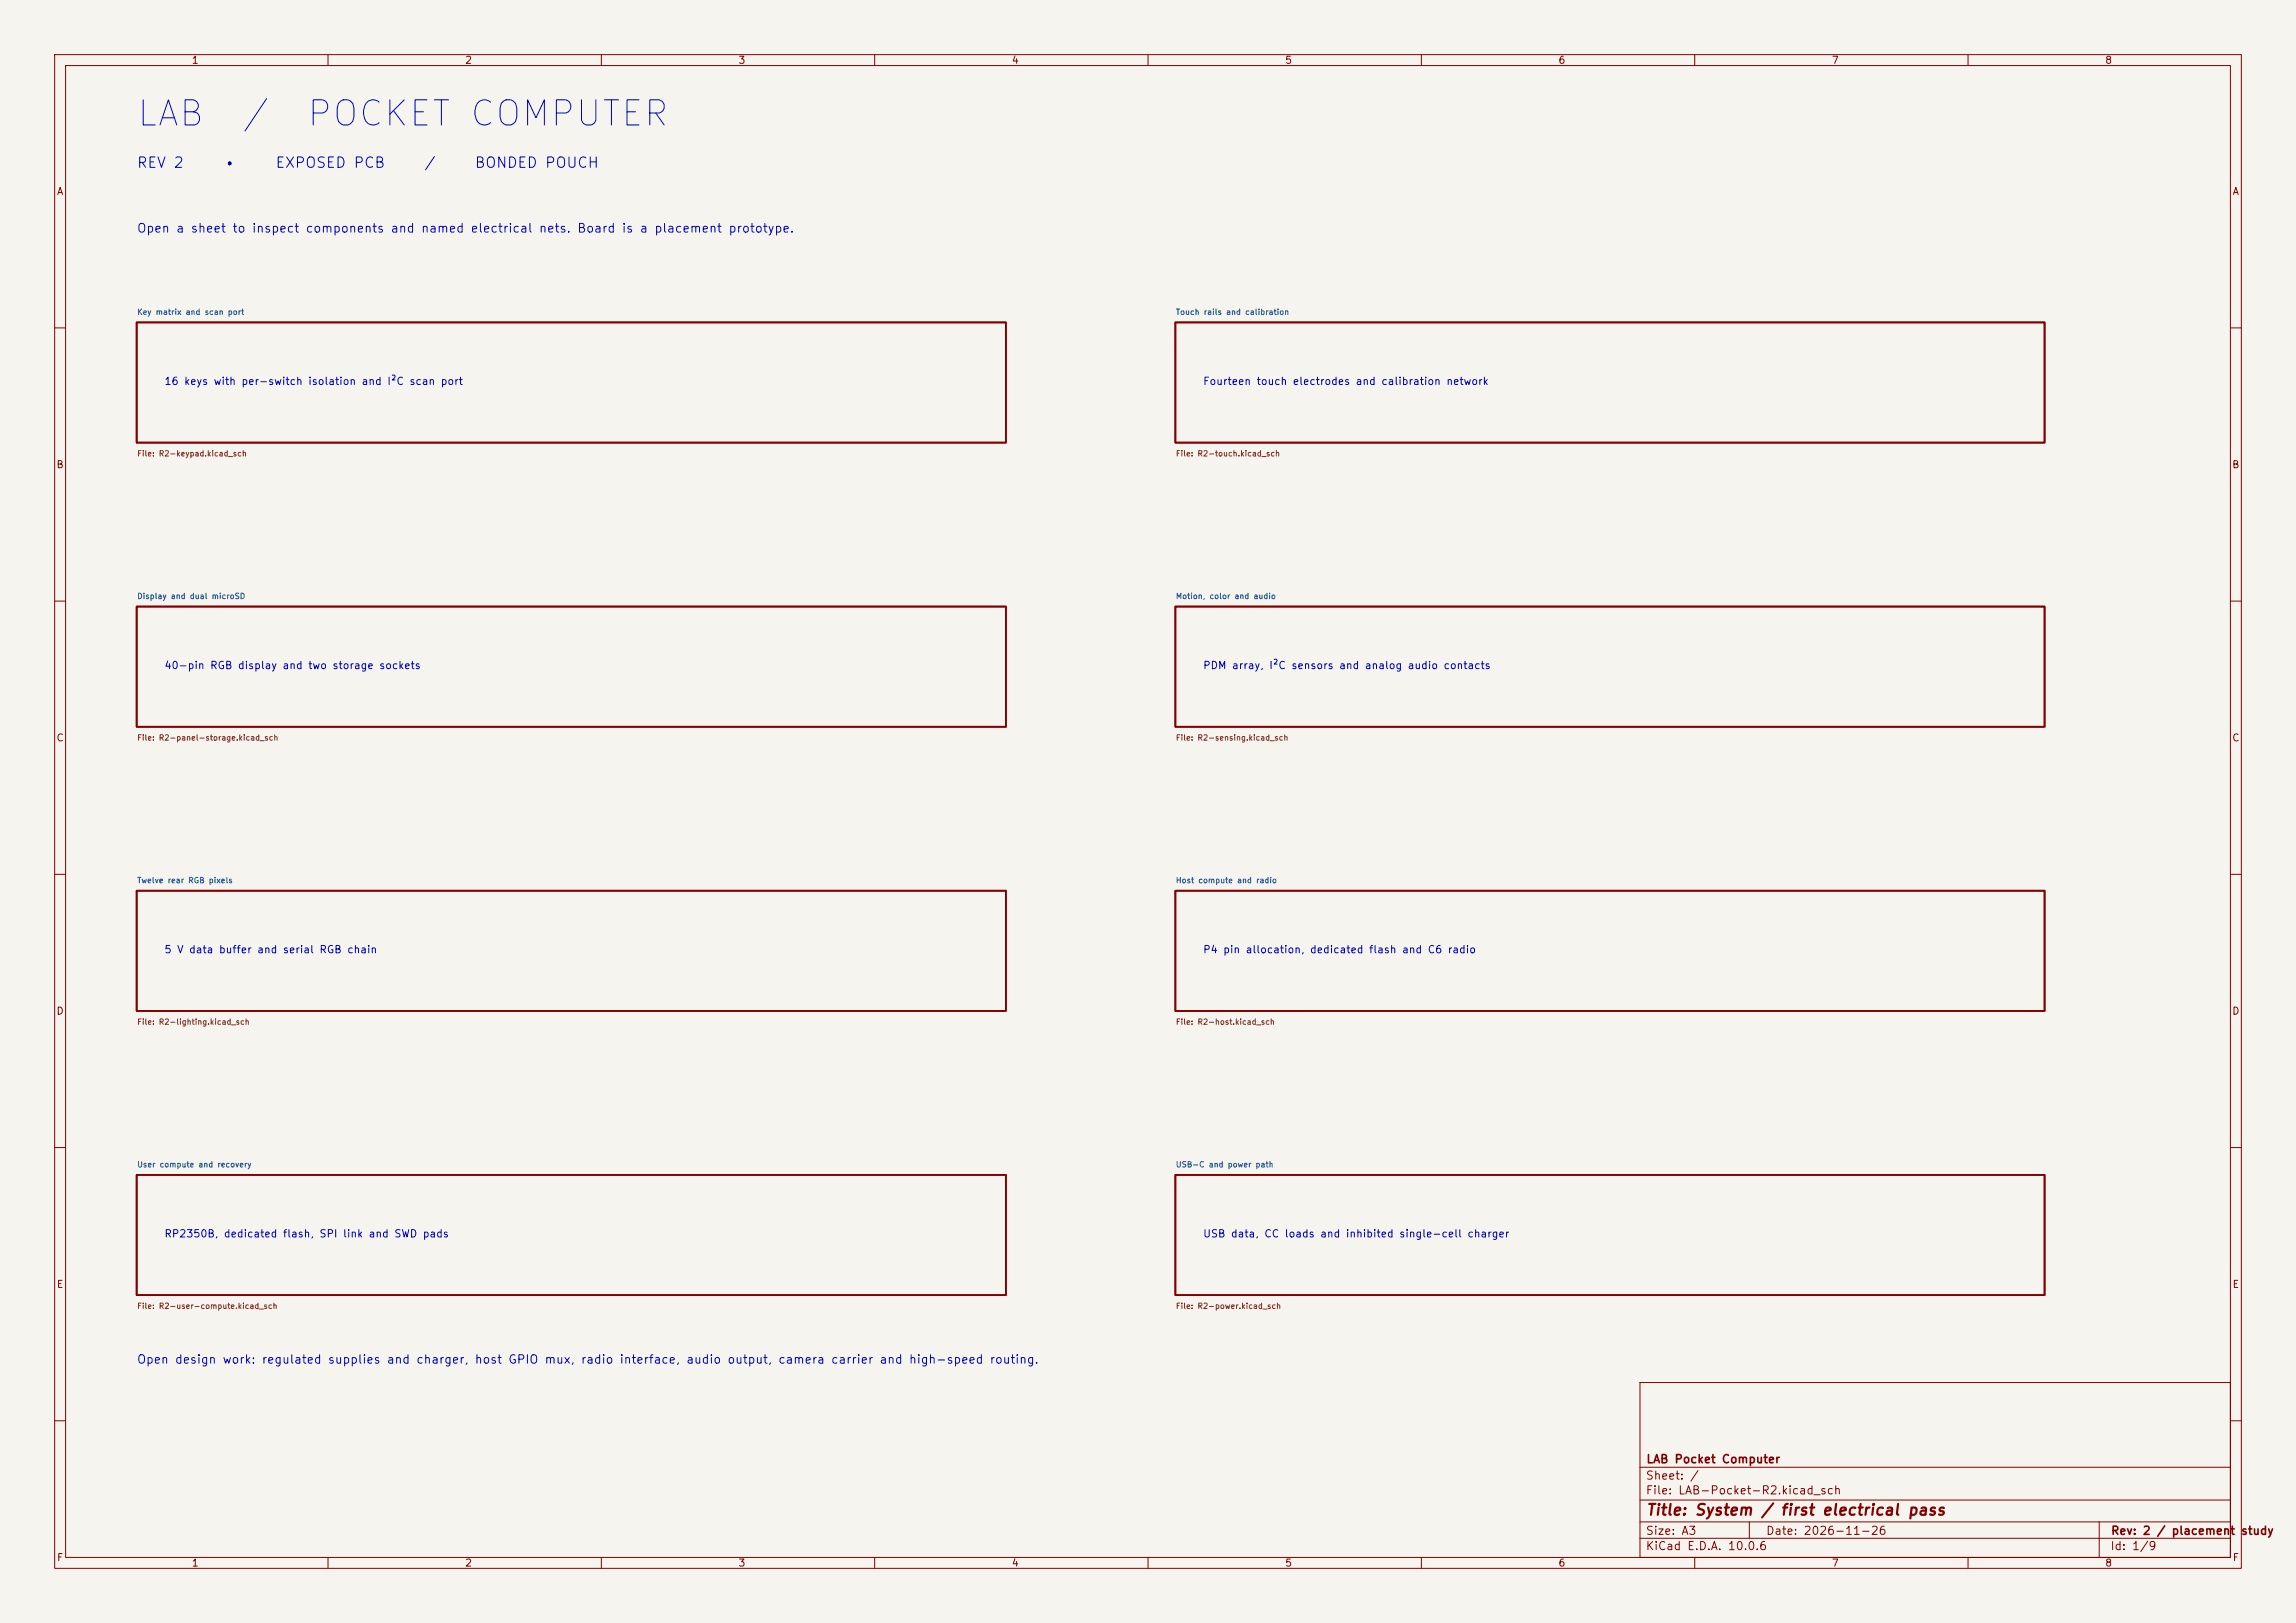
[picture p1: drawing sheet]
<svg xmlns="http://www.w3.org/2000/svg" width="420mm" height="297mm" viewBox="0 0 420 297" stroke-linecap="round" stroke-linejoin="round" font-family="sans-serif">
<defs><g id="words">
<g font-size="4.6" fill="#0000c2">
<text x="24.6" y="24.3">LAB</text>
<text x="43.9" y="24.3">/</text>
<text x="55.7" y="24.3">POCKET COMPUTER</text>
</g>
<text font-size="2" fill="#840000" x="301" y="277.8">Title: System / first electrical pass</text>
<g font-size="1.9" fill="#0000c2">
<text x="24.9" y="31.2">REV 2</text>
<text x="40.7" y="31.2">•</text>
<text x="50.2" y="31.2">EXPOSED PCB</text>
<text x="77.5" y="31.2">/</text>
<text x="86.7" y="31.2">BONDED POUCH</text>
</g>
<text font-size="1.6" fill="#0000c2" x="24.9" y="43">Open a sheet to inspect components and named electrical nets. Board is a placement prototype.</text>
<text font-size="1.5" fill="#0000c2" x="24.9" y="249.9">Open design work: regulated supplies and charger, host GPIO mux, radio interface, audio output, camera carrier and high-speed routing.</text>
<g font-size="1.5" fill="#840000">
<text x="301" y="268.1">LAB Pocket Computer</text>
<text x="300.9" y="273.8">File: LAB-Pocket-R2.kicad_sch</text>
<text x="300.9" y="271.1">Sheet: /</text>
<text x="300.9" y="281.2">Size: A3</text>
<text x="322.9" y="281.2">Date: 2026-11-26</text>
<text x="386" y="281.2">Rev: 2 / placement study</text>
<text x="300.9" y="284">KiCad E.D.A. 10.0.6</text>
<text x="385.9" y="284">Id: 1/9</text>
</g>
<g font-size="1.3" fill="#840000">
<text x="35" y="12">1</text>
<text x="85" y="12">2</text>
<text x="135" y="12">3</text>
<text x="185" y="12">4</text>
<text x="235" y="12">5</text>
<text x="285" y="12">6</text>
<text x="335" y="12">7</text>
<text x="385" y="12">8</text>
<text x="10.3" y="36">A</text>
<text x="408.3" y="36">A</text>
<text x="10.2" y="86">B</text>
<text x="408.2" y="86">B</text>
<text x="10.2" y="136">C</text>
<text x="408.2" y="136">C</text>
<text x="10.2" y="186">D</text>
<text x="408.2" y="186">D</text>
<text x="10.3" y="236">E</text>
<text x="408.3" y="236">E</text>
<text x="10.3" y="286">F</text>
<text x="35" y="287">1</text>
<text x="85" y="287">2</text>
<text x="135" y="287">3</text>
<text x="185" y="287">4</text>
<text x="235" y="287">5</text>
<text x="285" y="287">6</text>
<text x="335" y="287">7</text>
<text x="385" y="287">8</text>
<text x="408.3" y="286">F</text>
</g>
<g font-size="1.3" fill="#0000c2">
<text x="30" y="70.8">16 keys with per-switch isolation and I²C scan port</text>
<text x="220" y="70.8">Fourteen touch electrodes and calibration network</text>
<text x="30" y="122.8">40-pin RGB display and two storage sockets</text>
<text x="220" y="122.8">PDM array, I²C sensors and analog audio contacts</text>
<text x="30" y="174.8">5 V data buffer and serial RGB chain</text>
<text x="220" y="174.8">P4 pin allocation, dedicated flash and C6 radio</text>
<text x="30" y="226.8">RP2350B, dedicated flash, SPI link and SWD pads</text>
<text x="220" y="226.8">USB data, CC loads and inhibited single-cell charger</text>
</g>
<g font-size="1" fill="#006464">
<text x="25" y="57.9">Key matrix and scan port</text>
<text x="215" y="57.9">Touch rails and calibration</text>
<text x="25" y="109.9">Display and dual microSD</text>
<text x="215" y="109.9">Motion, color and audio</text>
<text x="25" y="161.9">Twelve rear RGB pixels</text>
<text x="215" y="161.9">Host compute and radio</text>
<text x="25" y="213.9">User compute and recovery</text>
<text x="215" y="213.9">USB-C and power path</text>
</g>
<g font-size="1" fill="#725600">
<text x="25" y="83.8">File: R2-keypad.kicad_sch</text>
<text x="215" y="83.8">File: R2-touch.kicad_sch</text>
<text x="25" y="135.8">File: R2-panel-storage.kicad_sch</text>
<text x="215" y="135.8">File: R2-sensing.kicad_sch</text>
<text x="25" y="187.8">File: R2-lighting.kicad_sch</text>
<text x="215" y="187.8">File: R2-host.kicad_sch</text>
<text x="25" y="239.8">File: R2-user-compute.kicad_sch</text>
<text x="215" y="239.8">File: R2-power.kicad_sch</text>
</g>
</g></defs>
<path d="M0 0h420v297h-420z" fill="#f5f4ef" stroke="#f5f4ef" stroke-width=".18"/>
<g fill="none" stroke="#840000" stroke-width=".18">
<path d="M10 10h400v277h-400zM12 12h396v273h-396zM60 10v2M110 10v2M160 10v2M210 10v2M260 10v2M310 10v2M360 10v2M10 60h2M408 60h2M10 110h2"/>
<path d="M408 110h2M10 160h2M408 160h2M10 210h2M408 210h2M300 253h108v32h-108zM10 260h2M300 278.5h108M300 274.5h108M300 268.5h108M320 278.5v3M384 278.5v6.5"/>
<path d="M408 260h2M60 285v2M110 285v2M160 285v2M210 285v2M260 285v2M300 281.5h108M310 285v2M360 285v2"/>
</g>
<path d="M25 59h159v22h-159zM215 59h159v22h-159zM25 111h159v22h-159zM215 111h159v22h-159zM25 163h159v22h-159zM215 163h159v22h-159zM25 215h159v22h-159zM215 215h159v22h-159z" fill="none" stroke="#840000" stroke-width=".32"/>
<use href="#words"/>
</svg>
